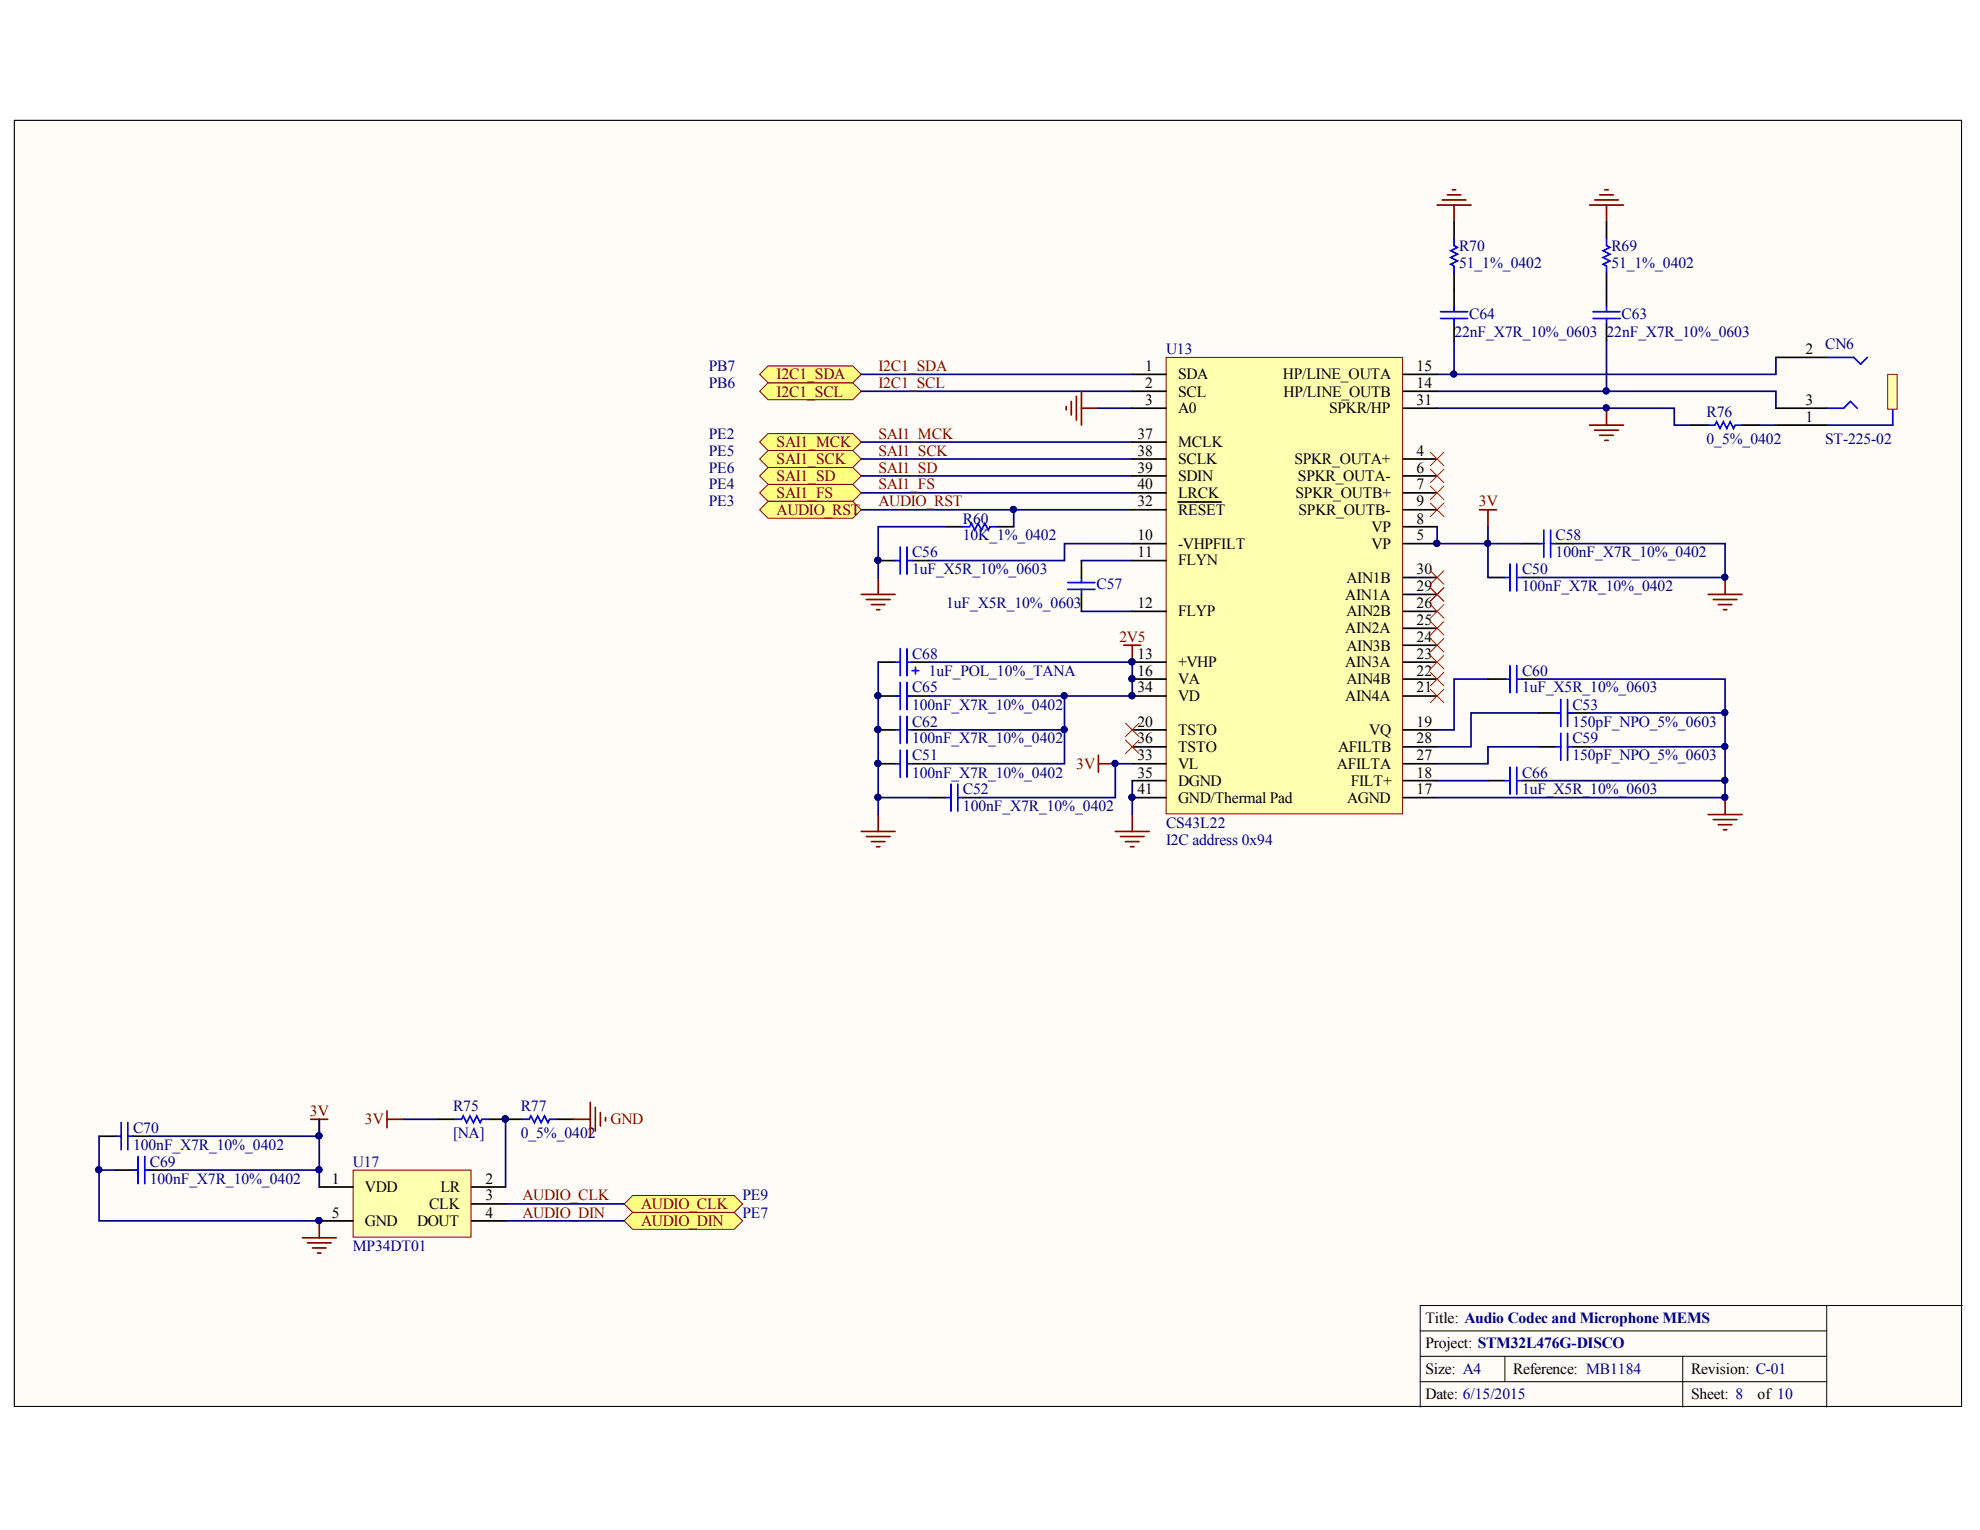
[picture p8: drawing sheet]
<svg xmlns="http://www.w3.org/2000/svg" width="279mm" height="216mm" viewBox="0 0 279 216" stroke-linecap="round" stroke-linejoin="round" font-family="sans-serif">
<defs><g id="words">
<g font-size="2.2" fill="#000080">
<text x="205.9" y="35.4">R70</text>
<text x="227.4" y="35.4">R69</text>
<text x="205.9" y="37.8">51_1%_0402</text>
<text x="227.4" y="37.8">51_1%_0402</text>
<text x="205.2" y="47.6">22nF_X7R_10%_0603</text>
<text x="207.3" y="45">C64</text>
<text x="226.7" y="47.6">22nF_X7R_10%_0603</text>
<text x="228.8" y="45">C63</text>
<text x="100" y="52.3">PB7</text>
<text x="164.6" y="50">U13</text>
<text x="257.6" y="49.3">CN6</text>
<text x="100" y="54.8">PB6</text>
<text x="240.8" y="58.8">R76</text>
<text x="100" y="61.9">PE2</text>
<text x="100" y="64.3">PE5</text>
<text x="240.8" y="62.6">0_5%_0402</text>
<text x="257.6" y="62.6">ST-225-02</text>
<text x="100" y="71.4">PE3</text>
<text x="100" y="69.1">PE4</text>
<text x="100" y="66.7">PE6</text>
<text x="135.9" y="73.9">R60</text>
<text x="135.9" y="76.2">10K_1%_0402</text>
<text x="219.5" y="76.2">C58</text>
<text x="128.7" y="78.6">C56</text>
<text x="128.7" y="81.1">1uF_X5R_10%_0603</text>
<text x="154.7" y="83.2">C57</text>
<text x="214.8" y="81.1">C50</text>
<text x="214.8" y="83.4">100nF_X7R_10%_0402</text>
<text x="219.5" y="78.6">100nF_X7R_10%_0402</text>
<text x="133.5" y="85.8">1uF_X5R_10%_0603</text>
<text x="128.7" y="93">C68</text>
<text x="131.1" y="95.4">1uF_POL_10%_TANA</text>
<text x="214.8" y="95.4">C60</text>
<text x="128.7" y="97.7">C65</text>
<text x="128.7" y="100.2">100nF_X7R_10%_0402</text>
<text x="214.8" y="97.7">1uF_X5R_10%_0603</text>
<text x="221.9" y="100.2">C53</text>
<text x="128.7" y="102.5">C62</text>
<text x="128.7" y="104.9">100nF_X7R_10%_0402</text>
<text x="128.7" y="107.3">C51</text>
<text x="221.9" y="104.9">C59</text>
<text x="221.9" y="107.3">150pF_NPO_5%_0603</text>
<text x="221.9" y="102.5">150pF_NPO_5%_0603</text>
<text x="128.7" y="109.7">100nF_X7R_10%_0402</text>
<text x="135.9" y="112.1">C52</text>
<text x="214.8" y="109.7">C66</text>
<text x="214.8" y="112.1">1uF_X5R_10%_0603</text>
<text x="135.9" y="114.5">100nF_X7R_10%_0402</text>
<text x="164.6" y="119.3">I2C address 0x94</text>
<text x="164.6" y="116.8">CS43L22</text>
<text x="18.8" y="159.8">C70</text>
<text x="63.9" y="156.8">R75</text>
<text x="63.9" y="160.6">[NA]</text>
<text x="73.5" y="156.8">R77</text>
<text x="73.5" y="160.6">0_5%_0402</text>
<text x="18.8" y="162.3">100nF_X7R_10%_0402</text>
<text x="21.1" y="164.7">C69</text>
<text x="21.1" y="167">100nF_X7R_10%_0402</text>
<text x="49.8" y="164.7">U17</text>
<text x="104.8" y="169.4">PE9</text>
<text x="104.8" y="171.8">PE7</text>
<text x="49.8" y="176.6">MP34DT01</text>
</g>
<g font-size="2.2" fill="#800000">
<text x="109.6" y="53.5">I2C1_SDA</text>
<text x="124" y="52.3">I2C1_SDA</text>
<text x="109.6" y="56">I2C1_SCL</text>
<text x="124" y="54.8">I2C1_SCL</text>
<text x="109.6" y="65.5">SAI1_SCK</text>
<text x="109.6" y="63.1">SAI1_MCK</text>
<text x="124" y="61.9">SAI1_MCK</text>
<text x="124" y="64.3">SAI1_SCK</text>
<text x="109.6" y="70.2">SAI1_FS</text>
<text x="109.6" y="67.9">SAI1_SD</text>
<text x="124" y="66.7">SAI1_SD</text>
<text x="124" y="69.1">SAI1_FS</text>
<text x="124" y="71.4">AUDIO_RST</text>
<text x="208.7" y="71.4">3V</text>
<text x="109.6" y="72.7">AUDIO_RST</text>
<text x="158" y="90.6">2V5</text>
<text x="151.9" y="108.5">3V</text>
<text x="43.7" y="157.5">3V</text>
<text x="51.5" y="158.7">3V</text>
<text x="86.2" y="158.7">GND</text>
<text x="73.7" y="171.8">AUDIO_DIN</text>
<text x="73.7" y="169.4">AUDIO_CLK</text>
<text x="90.5" y="173">AUDIO_DIN</text>
<text x="90.5" y="170.6">AUDIO_CLK</text>
</g>
<g font-size="2.2">
<text x="161.6" y="52.3">1</text>
<text x="166.2" y="53.5">SDA</text>
<text x="181" y="53.5">HP/LINE_OUTA</text>
<text x="199.9" y="52.3">15</text>
<text x="254.8" y="50">2</text>
<text x="161.6" y="54.8">2</text>
<text x="161.6" y="57.1">3</text>
<text x="166.2" y="56">SCL</text>
<text x="166.2" y="58.3">A0</text>
<text x="181.1" y="56">HP/LINE_OUTB</text>
<text x="187.6" y="58.3">SPKR/HP</text>
<text x="199.9" y="54.8">14</text>
<text x="199.9" y="57.1">31</text>
<text x="254.8" y="59.5">1</text>
<text x="254.8" y="57.1">3</text>
<text x="160.5" y="61.9">37</text>
<text x="160.5" y="64.3">38</text>
<text x="166.2" y="63.1">MCLK</text>
<text x="166.2" y="65.5">SCLK</text>
<text x="182.6" y="65.5">SPKR_OUTA+</text>
<text x="199.9" y="64.3">4</text>
<text x="160.5" y="71.4">32</text>
<text x="160.5" y="66.7">39</text>
<text x="160.5" y="69.1">40</text>
<text x="166.2" y="67.9">SDIN</text>
<text x="166.2" y="70.2">LRCK</text>
<text x="182.8" y="70.2">SPKR_OUTB+</text>
<text x="183.2" y="67.9">SPKR_OUTA-</text>
<text x="199.9" y="66.7">6</text>
<text x="199.9" y="69.1">7</text>
<text x="199.9" y="71.4">9</text>
<text x="160.5" y="76.2">10</text>
<text x="166.2" y="77.4">-VHPFILT</text>
<text x="166.2" y="72.7">RESET</text>
<text x="183.2" y="72.7">SPKR_OUTB-</text>
<text x="193.6" y="77.4">VP</text>
<text x="193.6" y="75.1">VP</text>
<text x="199.9" y="76.2">5</text>
<text x="199.9" y="73.9">8</text>
<text x="160.5" y="78.6">11</text>
<text x="166.2" y="79.8">FLYN</text>
<text x="190" y="82.2">AIN1B</text>
<text x="199.9" y="83.4">29</text>
<text x="199.9" y="81.1">30</text>
<text x="160.5" y="85.8">12</text>
<text x="166.2" y="87">FLYP</text>
<text x="189.8" y="89.3">AIN2A</text>
<text x="189.8" y="84.6">AIN1A</text>
<text x="190" y="87">AIN2B</text>
<text x="199.9" y="88.2">25</text>
<text x="199.9" y="85.8">26</text>
<text x="160.5" y="93">13</text>
<text x="160.5" y="95.4">16</text>
<text x="166.2" y="94.2">+VHP</text>
<text x="189.8" y="94.2">AIN3A</text>
<text x="190" y="91.8">AIN3B</text>
<text x="199.9" y="95.4">22</text>
<text x="199.9" y="93">23</text>
<text x="199.9" y="90.6">24</text>
<text x="160.5" y="97.7">34</text>
<text x="166.2" y="96.5">VA</text>
<text x="166.2" y="99">VD</text>
<text x="189.8" y="99">AIN4A</text>
<text x="190" y="96.5">AIN4B</text>
<text x="199.9" y="97.7">21</text>
<text x="160.5" y="102.5">20</text>
<text x="160.5" y="107.3">33</text>
<text x="160.5" y="104.9">36</text>
<text x="166.2" y="103.7">TSTO</text>
<text x="166.2" y="106.1">TSTO</text>
<text x="188.8" y="106.1">AFILTB</text>
<text x="193.2" y="103.7">VQ</text>
<text x="199.9" y="102.5">19</text>
<text x="199.9" y="107.3">27</text>
<text x="199.9" y="104.9">28</text>
<text x="160.5" y="109.7">35</text>
<text x="160.5" y="112.1">41</text>
<text x="166.2" y="108.5">VL</text>
<text x="166.2" y="110.9">DGND</text>
<text x="166.2" y="113.3">GND/Thermal Pad</text>
<text x="188.7" y="108.5">AFILTA</text>
<text x="190.1" y="113.3">AGND</text>
<text x="190.6" y="110.9">FILT+</text>
<text x="199.9" y="112.1">17</text>
<text x="199.9" y="109.7">18</text>
<text x="46.8" y="167">1</text>
<text x="68.5" y="167">2</text>
<text x="46.8" y="171.8">5</text>
<text x="51.5" y="173">GND</text>
<text x="51.5" y="168.2">VDD</text>
<text x="58.9" y="173">DOUT</text>
<text x="60.5" y="170.6">CLK</text>
<text x="62.2" y="168.2">LR</text>
<text x="68.5" y="169.4">3</text>
<text x="68.5" y="171.8">4</text>
<text x="201.2" y="186.6">Title: Audio Codec and Microphone MEMS</text>
<text x="201.2" y="190.2">Project: STM32L476G-DISCO</text>
<text x="201.2" y="193.8">Size: A4</text>
<text x="201.2" y="197.5">Date: 6/15/2015</text>
<text x="213.5" y="193.8">Reference: MB1184</text>
<text x="238.6" y="197.5">Sheet: 8</text>
<text x="238.6" y="193.8">Revision: C-01</text>
<text x="248" y="197.5">of 10</text>
</g>
</g></defs>
<path d="M2 17h274.8v181.5h-274.8z" fill="#fffcf8" stroke="#000" stroke-width=".14"/>
<path d="M200.4 187.8h57.4M200.4 191.4h57.4M200.4 195h57.4M212.4 191.4v3.6M237.5 191.4v7.2M257.8 184.2v14.4M276.9 184.2h-76.5v14.4" fill="none" stroke="#000" stroke-width=".14"/>
<g fill="#ffff80" stroke="#800000" stroke-width=".14">
<path d="M107.2 69.5l1.2-1.1h11.9l1.2 1.1-1.2 1.2h-11.9z" fill-rule="evenodd"/>
<path d="M107.2 67.2l1.2-1.2h11.9l1.2 1.2-1.2 1.2h-11.9z" fill-rule="evenodd"/>
<path d="M107.2 64.8l1.2-1.2h11.9l1.2 1.2-1.2 1.2h-11.9z" fill-rule="evenodd"/>
</g>
<path d="M121.5 117.3h4.8M122.3 118h3.3M123 118.8h1.9M123.7 119.5h.5M123.9 114.9v2.4" fill="none" stroke="#800000" stroke-width=".24"/>
<g fill="#ffff80" stroke="#800000" stroke-width=".14">
<path d="M107.2 55.2l1.2-1.2h11.9l1.2 1.2-1.2 1.2h-11.9z" fill-rule="evenodd"/>
<path d="M107.2 52.8l1.2-1.2h11.9l1.2 1.2-1.2 1.2h-11.9z" fill-rule="evenodd"/>
</g>
<path d="M202.8 28.9h4.8M203.5 28.2h3.4M204.2 27.5h1.9M204.9 26.8h.5M205.2 28.9v2.4" fill="none" stroke="#800000" stroke-width=".24"/>
<g fill="#ffff80" stroke="#800000" stroke-width=".14">
<path d="M107.2 71.9l1.2-1.2h11.9l1.2 1.2-1.2 1.2h-11.9z" fill-rule="evenodd"/>
<path d="M107.2 62.4l1.2-1.2h11.9l1.2 1.2-1.2 1.2h-11.9z" fill-rule="evenodd"/>
</g>
<g fill="none" stroke="#000080" stroke-width=".24">
<path d="M121.5 55.2h38.3M121.5 52.8h38.3M155 57.6h4.8M202.8 55.2h47.8v2.4M205.2 48v4.8M226.7 48v7.2M250.6 50.4v2.4h-47.8M121.5 71.9h38.3M121.5 64.8h38.3M121.5 67.2h38.3M121.5 69.5h38.3M121.5 62.4h38.3"/>
<path d="M152.6 79.1h7.2M159.8 76.7h-9.6v2.4h-19.1M159.8 107.8h-2.4v4.8h-19.1M159.8 110.2v4.7"/>
</g>
<g fill="none" stroke="#800000" stroke-width=".24">
<path d="M224.3 28.9h4.8M225 28.2h3.4M225.7 27.5h2M226.5 26.8h.4M226.7 28.9v2.4M150.5 57.4v.4M151.2 56.6v2M151.9 55.9v3.4M152.6 55.2v4.8M152.6 57.6h2.4M208.8 71.9h2.4M210 71.9v2.4"/>
<path d="M121.5 83.9h4.8M122.3 84.6h3.3M123 85.3h1.9M123.7 86h.5M123.9 81.5v2.4M158.6 91h2.4M159.8 91v2.4M155 106.6v2.4M155 107.8h2.4M157.4 117.3h4.8M158.1 118h3.3M158.8 118.8h1.9"/>
<path d="M159.5 119.5h.5M159.8 114.9v2.4M241 114.9h4.8M241.8 115.7h3.3M242.5 116.4h1.9M243.2 117.1h.5M243.4 112.6v2.3"/>
</g>
<g fill="#000080" stroke="#000080" stroke-width=".14">
<circle cx="157.3" cy="107.7" r=".43"/>
<circle cx="159.7" cy="93.4" r=".43"/>
<circle cx="159.7" cy="112.5" r=".43"/>
<circle cx="243.4" cy="112.5" r=".43"/>
<circle cx="226.7" cy="55.2" r=".43"/>
<circle cx="205.1" cy="52.8" r=".43"/>
<circle cx="143" cy="71.9" r=".43"/>
</g>
<path d="M250.6 60h7.2M250.6 57.6h7.2" fill="none" stroke="#000" stroke-width=".24"/>
<path d="M257.8 57.6h2.4l.9-1 1 1" fill="none" stroke="#0000b4" stroke-width=".24"/>
<path d="M266.4 52.8h1.3v4.9h-1.3z" fill="#ffffb0" stroke="#800000" stroke-width=".14"/>
<path d="M257.8 50.4h3.8l.9 1 1-1M267.1 57.8v2.2h-9.3" fill="none" stroke="#0000b4" stroke-width=".24"/>
<path d="M250.6 50.4h7.2" fill="none" stroke="#000" stroke-width=".24"/>
<path d="M164.6 50.4h33.3v64.4h-33.3z" fill="#ffffb0" stroke="#800000" stroke-width=".14"/>
<g fill="none" stroke="#000" stroke-width=".24">
<path d="M205.2 31.3v2.4M205.2 38.5v4.8M226.7 31.3v2.4M226.7 38.5v4.8M159.8 52.8h4.8M159.8 55.2h4.8M159.8 57.6h4.8M198 52.8h4.8M198 55.2h4.8M198 57.6h4.8M205.2 45.7v2.3M226.7 45.7v2.3"/>
<path d="M238.6 60h2.4M245.8 60h2.4M123.9 79.1h2.4M128.7 79.1h2.4M133.5 74.3h2.4M140.7 74.3h2.3M152.6 79.1v2.4M159.8 64.8h4.8M159.8 76.7h4.8M159.8 67.2h4.8M159.8 69.5h4.8M159.8 71.9h4.8"/>
<path d="M159.8 79.1h4.8M159.8 62.4h4.8M166.2 70.8h6.1M198 64.8h4.8M198 76.7h4.8M198 67.2h4.8M198 69.5h4.8M198 74.3h4.8M198 71.9h4.8M214.7 76.7h2.4M219.5 76.7h2.4M123.9 93.4h2.4"/>
<path d="M123.9 98.2h2.4M128.7 93.4h2.4M128.7 98.2h2.4M152.6 83.9v2.4M159.8 86.3h4.8M159.8 93.4h4.8M159.8 95.8h4.8M159.8 98.2h4.8M198 86.3h4.8M198 93.4h4.8M198 95.8h4.8M198 98.2h4.8"/>
<path d="M198 91h4.8M198 88.7h4.8M198 83.9h4.8M198 81.5h4.8M210 95.8h2.4M210 81.5h2.4M214.7 95.8h2.4M214.7 81.5h2.4M123.9 103h2.4M123.9 107.8h2.4M128.7 103h2.4M128.7 107.8h2.4"/>
<path d="M131.1 112.6h2.4M135.9 112.6h2.4M159.8 112.6h4.8M159.8 110.2h4.8M159.8 103h4.8M159.8 107.8h4.8M159.8 105.4h4.8M198 112.6h4.8M198 110.2h4.8M198 103h4.8M198 107.8h4.8M198 105.4h4.8"/>
<path d="M210 110.2h2.4M214.7 110.2h2.4M217.1 105.4h2.4M217.1 100.6h2.4M221.9 105.4h2.4M221.9 100.6h2.4"/>
</g>
<g fill="#000080" stroke="#000080" stroke-width=".14">
<circle cx="202.7" cy="76.7" r=".43"/>
<circle cx="159.7" cy="93.4" r=".43"/>
<circle cx="159.7" cy="95.8" r=".43"/>
<circle cx="159.7" cy="98.2" r=".43"/>
<circle cx="159.7" cy="112.5" r=".43"/>
<circle cx="123.9" cy="98.2" r=".43"/>
<circle cx="123.9" cy="79.1" r=".43"/>
<circle cx="143" cy="71.9" r=".43"/>
<circle cx="243.4" cy="100.6" r=".43"/>
<circle cx="243.4" cy="105.3" r=".43"/>
<circle cx="243.4" cy="110.1" r=".43"/>
<circle cx="243.4" cy="112.5" r=".43"/>
<circle cx="243.4" cy="81.4" r=".43"/>
<circle cx="226.7" cy="57.6" r=".43"/>
<circle cx="209.9" cy="76.7" r=".43"/>
<circle cx="123.9" cy="102.9" r=".43"/>
<circle cx="123.9" cy="107.7" r=".43"/>
<circle cx="123.9" cy="112.5" r=".43"/>
<circle cx="150.2" cy="102.9" r=".43"/>
<circle cx="150.2" cy="98.2" r=".43"/>
<circle cx="45" cy="172.2" r=".43"/>
<circle cx="45" cy="160.3" r=".43"/>
</g>
<g fill="none" stroke="#f00" stroke-width=".14">
<path d="M201.8 63.8l2 1.9M201.8 66.2l2 1.9M201.8 68.6l2 1.9M201.8 71l2 1.9M203.8 63.8l-2 1.9M203.8 66.2l-2 1.9M203.8 68.6l-2 1.9M203.8 71l-2 1.9M201.8 80.5l2 1.9M201.8 82.9l2 1.9M201.8 85.3l2 1.9M201.8 87.7l2 1.9"/>
<path d="M201.8 90.1l2 1.9M201.8 92.5l2 1.9M201.8 94.9l2 1.9M201.8 97.3l2 1.9M203.8 80.5l-2 1.9M203.8 82.9l-2 1.9M203.8 85.3l-2 1.9M203.8 87.7l-2 1.9M203.8 90.1l-2 1.9M203.8 92.5l-2 1.9M203.8 94.9l-2 1.9M203.8 97.3l-2 1.9"/>
<path d="M158.8 104.4l1.9 1.9M158.8 102l1.9 2M160.7 104.4l-1.9 1.9M160.7 102l-1.9 2"/>
</g>
<g fill="none" stroke="#00f" stroke-width=".24">
<path d="M205.2 33.7v1l.5 .2-1 .5 1 .5-1 .4 1 .5-1 .5 .5 .2v1M226.7 33.7v1l.5 .2-1 .5 1 .5-1 .4 1 .5-1 .5 .5 .2v1M203.3 44h3.8M203.3 44.9h3.8M205.2 43.3v.7M205.2 44.9v.8M224.8 44h3.8M224.8 44.9h3.8M226.7 43.3v.7M226.7 44.9v.8M241 60h1l.2-.5 .5 1 .5-1 .5 1 .4-1 .5 1 .3-.5h.9M126.3 79.1h.7"/>
<path d="M127 77.2v3.8M128 77.2v3.8M128 79.1h.7M135.9 74.3h.9l.3-.5 .4 1 .5-1 .5 1 .5-1 .5 1 .2-.5h1M213.1 79.6v3.8M214 79.6v3.8M217.1 76.7h.8M217.9 74.8v3.8M218.8 74.8v3.8M218.8 76.7h.7M126.3 93.4h.7M126.3 98.2h.7"/>
<path d="M127 91.5v3.8M127 96.3v3.8M128 91.5v3.8M128 96.3v3.8M128 93.4h.7M128 98.2h.7M128.7 94.6h1M129.2 94.2v.9M150.7 82.2h3.8M150.7 83.2h3.8M152.6 81.5v.7M152.6 83.2v.7"/>
<path d="M212.4 95.8h.7M212.4 81.5h.7M213.1 93.9v3.8M214 93.9v3.8M214 95.8h.7M214 81.5h.7M220.2 98.7v3.8M221.2 98.7v3.8M126.3 103h.7M126.3 107.8h.7M127 101.1v3.8M127 105.9v3.8"/>
<path d="M128 101.1v3.8M128 105.9v3.8M128 103h.7M128 107.8h.7M133.5 112.6h.7M134.2 110.6v3.9M135.2 110.6v3.9M135.2 112.6h.7M212.4 110.2h.7M213.1 108.3v3.8M214 108.3v3.8M214 110.2h.7"/>
<path d="M219.5 105.4h.7M219.5 100.6h.7M220.2 103.5v3.8M221.2 103.5v3.8M221.2 105.4h.7M221.2 100.6h.7"/>
</g>
<g fill="none" stroke="#000080" stroke-width=".24">
<path d="M202.8 57.6h33.5v2.4h2.3M248.2 60h2.4M133.5 74.3h-9.6v7.2M143 71.9v2.4M202.8 74.3v2.4h7.2v-2.4M214.7 76.7h-4.7v4.8M221.9 76.7h21.5v4.8h-26.3M123.9 93.4v21.5M131.1 93.4h28.7v4.8h-9.6v9.6h-19.1M131.1 98.2h19.1M152.6 86.3h7.2M210 95.8h-4.8v7.2h-2.4"/>
<path d="M217.1 95.8h26.3v16.8h-40.6M123.9 112.6h7.2M131.1 103h19.1M202.8 110.2h7.2M217.1 105.4h-7.1v2.4h-7.2M217.1 100.6h-9.5v4.8h-4.8M217.1 110.2h26.3M224.3 100.6h19.1M224.3 105.4h19.1M57 157.9h4.8"/>
</g>
<g fill="none" stroke="#800000" stroke-width=".24">
<path d="M224.3 60h4.8M226.7 57.6v2.4M225 60.7h3.4M225.7 61.4h2M226.5 62.1h.4M241 83.9h4.8M241.8 84.6h3.3M242.5 85.3h1.9M243.2 86h.5M243.4 81.5v2.4M43.9 157.9h2.3M45.1 157.9v2.4"/>
<path d="M54.6 156.7v2.4M54.6 157.9h2.4M42.7 174.7h4.7M43.4 175.4h3.3M44.1 176.1h1.9M44.8 176.8h.5M45.1 172.3v2.4"/>
</g>
<g fill="#ffff80" stroke="#800000" stroke-width=".14">
<path d="M88.1 172.3l1.2-1.2h14.3l1.2 1.2-1.2 1.2h-14.3z" fill-rule="evenodd"/>
<path d="M88.1 169.9l1.2-1.2h14.3l1.2 1.2-1.2 1.2h-14.3z" fill-rule="evenodd"/>
</g>
<path d="M61.8 157.9h2.4M69 157.9h4.7M78.5 157.9h2.4M14 160.3h2.4M16.4 165.1h2.4M18.8 160.3h2.4M21.2 165.1h2.3" fill="none" stroke="#000" stroke-width=".24"/>
<path d="M17.1 158.4v3.8M18 158.4v3.8M64.2 157.9h.9l.3-.4 .4 .9 .5-.9 .5 .9 .5-.9 .5 .9 .2-.5h1M73.7 157.9h1l.2-.4 .5 .9 .5-.9 .5 .9 .4-.9 .5 .9 .3-.5h.9M16.4 160.3h.7M18 160.3h.8M18.8 165.1h.7M19.5 163.2v3.8M20.4 163.2v3.8M20.4 165.1h.8" fill="none" stroke="#00f" stroke-width=".24"/>
<circle cx="71.3" cy="157.9" r=".43" fill="#000080" stroke="#000080" stroke-width=".14"/>
<path d="M49.8 165.1h16.7v9.5h-16.7z" fill="#ffffb0" stroke="#800000" stroke-width=".14"/>
<path d="M45.1 172.3h4.7M45.1 167.5h4.7M66.6 172.3h4.7M66.6 167.5h4.7M66.6 169.9h4.7" fill="none" stroke="#000" stroke-width=".24"/>
<g fill="#000080" stroke="#000080" stroke-width=".14">
<circle cx="45" cy="172.2" r=".43"/>
<circle cx="45" cy="165.1" r=".43"/>
<circle cx="45" cy="160.3" r=".43"/>
<circle cx="13.9" cy="165.1" r=".43"/>
<circle cx="71.3" cy="157.9" r=".43"/>
</g>
<path d="M45.1 157.9v2.4M71.3 157.9v9.6M14 160.3v4.8h2.4M14 165.1v7.2h31.1M21.2 160.3h23.9v4.8h-21.6M45.1 165.1v2.4M71.3 169.9h16.8M71.3 172.3h16.8" fill="none" stroke="#000080" stroke-width=".24"/>
<path d="M80.9 157.9h2.4M83.3 155.6v4.7M84 156.3v3.3M84.7 157v1.9M85.4 157.7v.5" fill="none" stroke="#800000" stroke-width=".24"/>
<use href="#words"/>
</svg>
